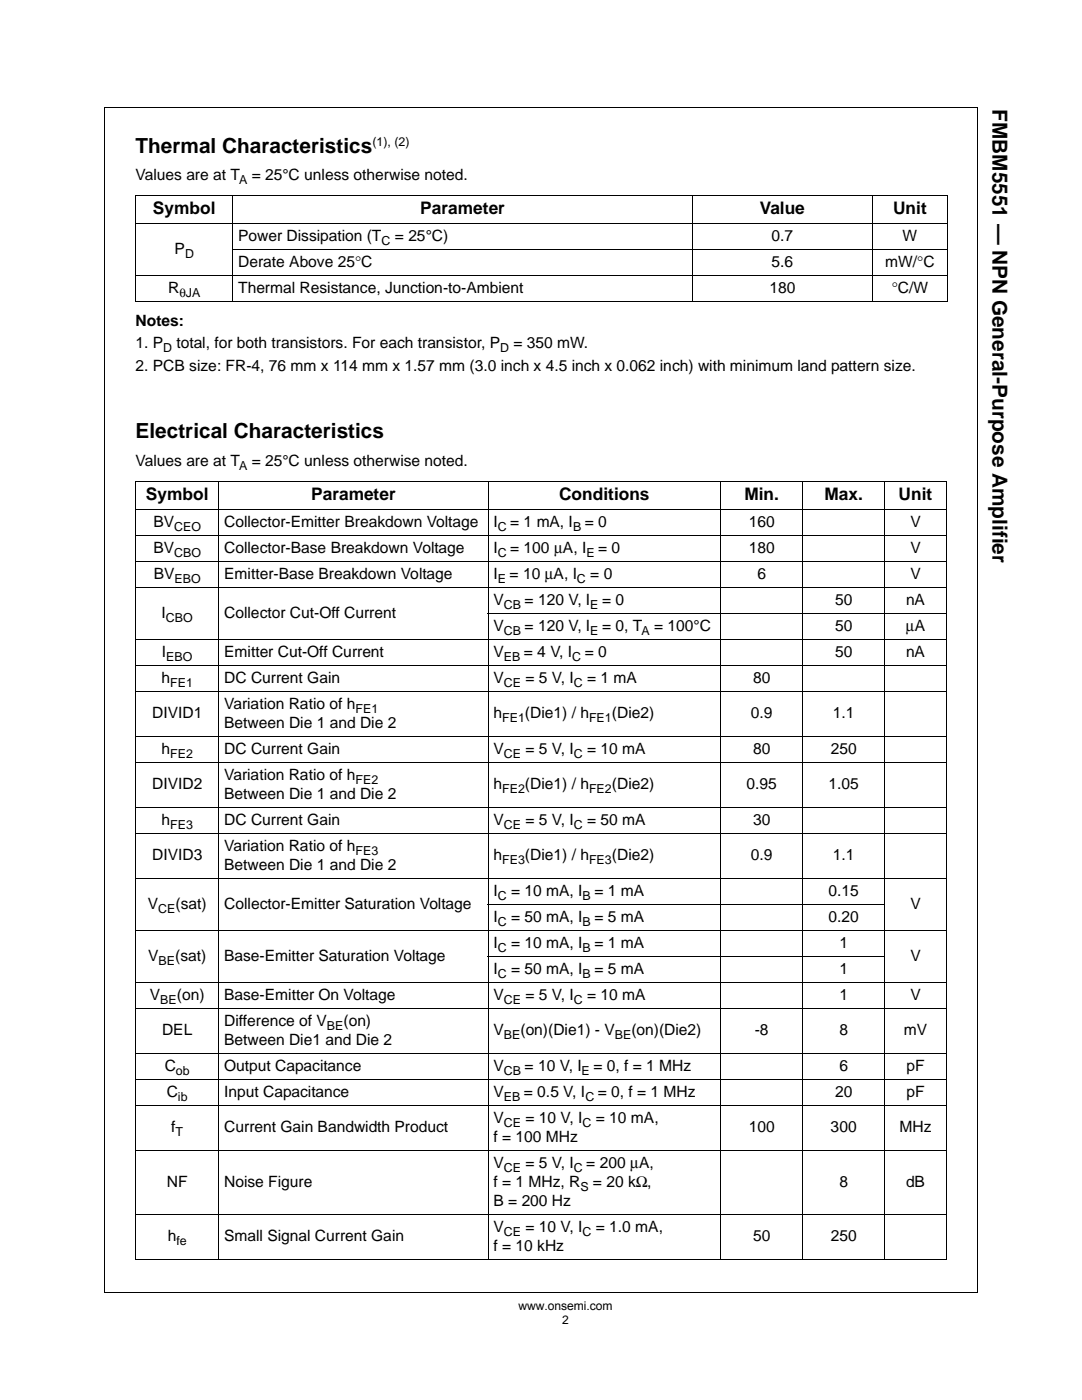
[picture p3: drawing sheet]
<svg xmlns="http://www.w3.org/2000/svg" width="216mm" height="279mm" viewBox="0 0 216 279" stroke-linecap="round" stroke-linejoin="round" font-family="sans-serif">
<defs><g id="words">
<g font-size="4.1">
<text x="198" y="21.8" transform="rotate(90 198 21.8)">FMBM5551 — NPN General-Purpose Amplifier</text>
<text x="27.1" y="30.4">Thermal Characteristics</text>
<text x="27.1" y="87.5">Electrical Characteristics</text>
</g>
<g font-size="3.5">
<text x="30.5" y="42.8">Symbol</text>
<text x="83.9" y="42.8">Parameter</text>
<text x="151.6" y="42.8">Value</text>
<text x="178.2" y="42.8">Unit</text>
<text x="29.1" y="99.8">Symbol</text>
<text x="62.1" y="99.8">Parameter</text>
<text x="111.6" y="99.8">Conditions</text>
<text x="148.5" y="99.8">Min.</text>
<text x="164.5" y="99.8">Max.</text>
<text x="179.3" y="99.8">Unit</text>
</g>
<g font-size="3.1">
<text x="27.1" y="36">Values are at T</text>
<text x="50.2" y="36">= 25°C unless otherwise noted.</text>
<text x="34.8" y="50.7">P</text>
<text x="47.5" y="53.3">Derate Above 25°C</text>
<text x="47.5" y="48.1">Power Dissipation (T</text>
<text x="78.8" y="48.1">= 25°C)</text>
<text x="154" y="53.3">5.6</text>
<text x="154" y="48.1">0.7</text>
<text x="176.6" y="53.3">mW/°C</text>
<text x="180.1" y="48.1">W</text>
<text x="33.6" y="58.5">R</text>
<text x="47.5" y="58.5">Thermal Resistance, Junction-to-Ambient</text>
<text x="153.5" y="58.5">180</text>
<text x="177.9" y="58.5">°C/W</text>
<text x="27.1" y="65">Notes:</text>
<text x="27.1" y="69.5">1. P</text>
<text x="35.2" y="69.5">total, for both transistors. For each transistor, P</text>
<text x="102.4" y="69.5">= 350 mW.</text>
<text x="27.1" y="74">2. PCB size: FR-4, 76 mm x 114 mm x 1.57 mm (3.0 inch x 4.5 inch x 0.062 inch) with minimum land pattern size.</text>
<text x="27.1" y="93">Values are at T</text>
<text x="50.2" y="93">= 25°C unless otherwise noted.</text>
<text x="30.6" y="105.1">BV</text>
<text x="44.7" y="105.1">Collector-Emitter Breakdown Voltage</text>
<text x="98.5" y="105.1">I</text>
<text x="101.8" y="105.1">= 1 mA, I</text>
<text x="116.7" y="105.1">= 0</text>
<text x="149.4" y="105.1">160</text>
<text x="181.7" y="105.1">V</text>
<text x="30.6" y="110.3">BV</text>
<text x="44.7" y="110.3">Collector-Base Breakdown Voltage</text>
<text x="98.5" y="110.3">I</text>
<text x="101.8" y="110.3">= 100 μA, I</text>
<text x="119.3" y="110.3">= 0</text>
<text x="149.4" y="110.3">180</text>
<text x="181.7" y="110.3">V</text>
<text x="30.7" y="115.5">BV</text>
<text x="44.7" y="115.5">Emitter-Base Breakdown Voltage</text>
<text x="98.5" y="115.5">I</text>
<text x="101.7" y="115.5">= 10 μA, I</text>
<text x="117.8" y="115.5">= 0</text>
<text x="151.1" y="115.5">6</text>
<text x="181.7" y="115.5">V</text>
<text x="32.2" y="123.3">I</text>
<text x="44.7" y="123.3">Collector Cut-Off Current</text>
<text x="98.5" y="120.7">V</text>
<text x="98.5" y="125.9">V</text>
<text x="104.7" y="120.7">= 120 V, I</text>
<text x="104.7" y="125.9">= 120 V, I</text>
<text x="120.1" y="120.7">= 0</text>
<text x="120.1" y="125.9">= 0, T</text>
<text x="130.5" y="125.9">= 100°C</text>
<text x="166.6" y="125.9">50</text>
<text x="166.6" y="120.7">50</text>
<text x="180.8" y="125.9">μA</text>
<text x="180.8" y="120.7">nA</text>
<text x="32.3" y="131.1">I</text>
<text x="44.7" y="131.1">Emitter Cut-Off Current</text>
<text x="98.5" y="131.1">V</text>
<text x="104.5" y="131.1">= 4 V, I</text>
<text x="116.7" y="131.1">= 0</text>
<text x="166.6" y="131.1">50</text>
<text x="180.8" y="131.1">nA</text>
<text x="32.2" y="136.3">h</text>
<text x="44.7" y="136.2">DC Current Gain</text>
<text x="98.5" y="136.2">V</text>
<text x="104.9" y="136.2">= 5 V, I</text>
<text x="117.2" y="136.2">= 1 mA</text>
<text x="150.3" y="136.2">80</text>
<text x="30.4" y="143.3">DIVID1</text>
<text x="44.7" y="141.4">Variation Ratio of h</text>
<text x="98.5" y="143.3">h</text>
<text x="104.8" y="143.3">(Die1) / h</text>
<text x="122.1" y="143.3">(Die2)</text>
<text x="149.8" y="143.3">0.9</text>
<text x="166.2" y="143.3">1.1</text>
<text x="44.7" y="145.2">Between Die 1 and Die 2</text>
<text x="32.2" y="150.4">h</text>
<text x="44.7" y="155.6">Variation Ratio of h</text>
<text x="44.7" y="150.4">DC Current Gain</text>
<text x="98.5" y="150.4">V</text>
<text x="104.9" y="150.4">= 5 V, I</text>
<text x="117.2" y="150.4">= 10 mA</text>
<text x="150.3" y="150.4">80</text>
<text x="165.8" y="150.4">250</text>
<text x="30.4" y="157.5">DIVID2</text>
<text x="44.7" y="159.4">Between Die 1 and Die 2</text>
<text x="98.5" y="157.5">h</text>
<text x="104.8" y="157.5">(Die1) / h</text>
<text x="122.1" y="157.5">(Die2)</text>
<text x="149" y="157.5">0.95</text>
<text x="165.3" y="157.5">1.05</text>
<text x="32.2" y="164.6">h</text>
<text x="44.7" y="164.6">DC Current Gain</text>
<text x="98.5" y="164.6">V</text>
<text x="104.9" y="164.6">= 5 V, I</text>
<text x="117.2" y="164.6">= 50 mA</text>
<text x="150.3" y="164.6">30</text>
<text x="30.4" y="171.7">DIVID3</text>
<text x="44.7" y="169.8">Variation Ratio of h</text>
<text x="44.7" y="173.6">Between Die 1 and Die 2</text>
<text x="98.5" y="171.7">h</text>
<text x="104.8" y="171.7">(Die1) / h</text>
<text x="122.1" y="171.7">(Die2)</text>
<text x="149.8" y="171.7">0.9</text>
<text x="166.2" y="171.7">1.1</text>
<text x="98.5" y="178.8">I</text>
<text x="102" y="178.8">= 10 mA, I</text>
<text x="118.6" y="178.8">= 1 mA</text>
<text x="165.3" y="178.8">0.15</text>
<text x="29.5" y="181.4">V</text>
<text x="35" y="181.4">(sat)</text>
<text x="44.7" y="181.4">Collector-Emitter Saturation Voltage</text>
<text x="98.5" y="184">I</text>
<text x="102" y="184">= 50 mA, I</text>
<text x="118.6" y="184">= 5 mA</text>
<text x="165.3" y="184">0.20</text>
<text x="181.7" y="181.4">V</text>
<text x="29.6" y="191.7">V</text>
<text x="34.9" y="191.7">(sat)</text>
<text x="44.7" y="191.7">Base-Emitter Saturation Voltage</text>
<text x="98.5" y="189.1">I</text>
<text x="102" y="189.1">= 10 mA, I</text>
<text x="118.6" y="189.1">= 1 mA</text>
<text x="167.5" y="189.1">1</text>
<text x="181.7" y="191.7">V</text>
<text x="98.5" y="194.3">I</text>
<text x="102" y="194.3">= 50 mA, I</text>
<text x="118.6" y="194.3">= 5 mA</text>
<text x="167.5" y="194.3">1</text>
<text x="29.9" y="199.5">V</text>
<text x="35.3" y="199.5">(on)</text>
<text x="44.7" y="199.5">Base-Emitter On Voltage</text>
<text x="98.5" y="199.5">V</text>
<text x="104.9" y="199.5">= 5 V, I</text>
<text x="117.2" y="199.5">= 10 mA</text>
<text x="167.5" y="199.5">1</text>
<text x="181.7" y="199.5">V</text>
<text x="32.3" y="206.6">DEL</text>
<text x="44.7" y="204.7">Difference of V</text>
<text x="44.7" y="208.5">Between Die1 and Die 2</text>
<text x="68.5" y="204.7">(on)</text>
<text x="98.5" y="206.6">V</text>
<text x="103.9" y="206.6">(on)(Die1) - V</text>
<text x="126" y="206.6">(on)(Die2)</text>
<text x="150.6" y="206.6">-8</text>
<text x="167.5" y="206.6">8</text>
<text x="180.4" y="206.6">mV</text>
<text x="32.9" y="213.7">C</text>
<text x="44.7" y="213.7">Output Capacitance</text>
<text x="98.5" y="213.7">V</text>
<text x="104.7" y="213.7">= 10 V, I</text>
<text x="118.4" y="213.7">= 0, f = 1 MHz</text>
<text x="167.5" y="213.7">6</text>
<text x="180.9" y="213.7">pF</text>
<text x="33.3" y="218.9">C</text>
<text x="44.7" y="218.9">Input Capacitance</text>
<text x="98.5" y="218.9">V</text>
<text x="104.5" y="218.9">= 0.5 V, I</text>
<text x="119.3" y="218.9">= 0, f = 1 MHz</text>
<text x="166.6" y="218.9">20</text>
<text x="180.9" y="218.9">pF</text>
<text x="34.2" y="226">f</text>
<text x="44.7" y="226">Current Gain Bandwidth Product</text>
<text x="98.5" y="227.9">f = 100 MHz</text>
<text x="98.5" y="224">V</text>
<text x="104.9" y="224">= 10 V, I</text>
<text x="118.9" y="224">= 10 mA,</text>
<text x="149.4" y="226">100</text>
<text x="165.7" y="226">300</text>
<text x="179.5" y="226">MHz</text>
<text x="98.5" y="233">V</text>
<text x="104.9" y="233">= 5 V, I</text>
<text x="117" y="233">= 200 μA,</text>
<text x="33.3" y="236.9">NF</text>
<text x="44.7" y="236.9">Noise Figure</text>
<text x="98.5" y="236.9">f = 1 MHz, R</text>
<text x="118.3" y="236.9">= 20 kΩ,</text>
<text x="167.5" y="236.9">8</text>
<text x="180.8" y="236.9">dB</text>
<text x="98.5" y="240.7">B = 200 Hz</text>
<text x="98.5" y="245.9">V</text>
<text x="104.9" y="245.9">= 10 V, I</text>
<text x="118.9" y="245.9">= 1.0 mA,</text>
<text x="33.5" y="247.7">h</text>
<text x="44.7" y="247.7">Small Signal Current Gain</text>
<text x="98.5" y="249.6">f = 10 kHz</text>
<text x="150.3" y="247.7">50</text>
<text x="165.8" y="247.7">250</text>
</g>
<g font-size="2.5">
<text x="74.3" y="29.2">(1), (2)</text>
<text x="47.7" y="36.8">A</text>
<text x="36.9" y="51.5">D</text>
<text x="76.1" y="48.9">C</text>
<text x="35.8" y="59.2">θJA</text>
<text x="32.6" y="70.3">D</text>
<text x="99.8" y="70.3">D</text>
<text x="47.7" y="93.8">A</text>
<text x="34.8" y="105.9">CEO</text>
<text x="99.3" y="105.9">C</text>
<text x="114.3" y="105.9">B</text>
<text x="34.8" y="111.1">CBO</text>
<text x="99.3" y="111.1">C</text>
<text x="117" y="111.1">E</text>
<text x="34.8" y="116.3">EBO</text>
<text x="99.3" y="116.3">E</text>
<text x="115.1" y="116.3">C</text>
<text x="33.1" y="124.1">CBO</text>
<text x="100.5" y="121.5">CB</text>
<text x="117.8" y="121.5">E</text>
<text x="33.2" y="131.8">EBO</text>
<text x="100.5" y="126.6">CB</text>
<text x="100.5" y="131.8">EB</text>
<text x="114.2" y="131.8">C</text>
<text x="117.8" y="126.6">E</text>
<text x="128" y="126.6">A</text>
<text x="34" y="137">FE1</text>
<text x="100.5" y="137">CE</text>
<text x="114.5" y="137">C</text>
<text x="70.9" y="142.2">FE1</text>
<text x="100.2" y="144.1">FE1</text>
<text x="117.5" y="144.1">FE1</text>
<text x="34" y="151.2">FE2</text>
<text x="100.5" y="151.2">CE</text>
<text x="114.5" y="151.2">C</text>
<text x="70.9" y="156.4">FE2</text>
<text x="100.2" y="158.3">FE2</text>
<text x="117.5" y="158.3">FE2</text>
<text x="34" y="165.4">FE3</text>
<text x="100.5" y="165.4">CE</text>
<text x="114.5" y="165.4">C</text>
<text x="70.9" y="170.6">FE3</text>
<text x="100.2" y="172.5">FE3</text>
<text x="117.5" y="172.5">FE3</text>
<text x="99.3" y="179.5">C</text>
<text x="116.2" y="179.5">B</text>
<text x="31.6" y="182.1">CE</text>
<text x="99.3" y="184.7">C</text>
<text x="116.2" y="184.7">B</text>
<text x="99.3" y="189.9">C</text>
<text x="116.2" y="189.9">B</text>
<text x="31.6" y="192.5">BE</text>
<text x="99.3" y="195.1">C</text>
<text x="116.2" y="195.1">B</text>
<text x="32" y="200.3">BE</text>
<text x="100.5" y="200.3">CE</text>
<text x="114.5" y="200.3">C</text>
<text x="65.2" y="205.5">BE</text>
<text x="100.5" y="207.4">BE</text>
<text x="122.7" y="207.4">BE</text>
<text x="35.1" y="214.5">ob</text>
<text x="100.5" y="214.5">CB</text>
<text x="116.1" y="214.5">E</text>
<text x="35.5" y="219.6">ib</text>
<text x="100.5" y="219.6">EB</text>
<text x="116.8" y="219.6">C</text>
<text x="35.1" y="226.7">T</text>
<text x="100.5" y="224.8">CE</text>
<text x="116.2" y="224.8">C</text>
<text x="100.5" y="233.8">CE</text>
<text x="114.5" y="233.8">C</text>
<text x="115.8" y="237.6">S</text>
<text x="35.2" y="248.5">fe</text>
<text x="100.5" y="246.6">CE</text>
<text x="116.2" y="246.6">C</text>
</g>
<g font-size="2.4">
<text x="103.5" y="261.4">www.onsemi.com</text>
<text x="112.2" y="264.3">2</text>
</g>
</g></defs>
<path d="M20.8 21.4v236.5M20.8 21.5h174.4M195.1 21.5v236.5M20.7 257.9h174.4" fill="none" stroke="#000" stroke-width=".2"/>
<path d="M26.8 53.6h162.3v170.3h-162.3z" fill="#fff"/>
<g fill="none" stroke="#000" stroke-width=".2">
<path d="M27 39.1h162.1M27.1 39.2v20.9M46.5 39v21.3M138.2 39v21.3M174.1 39v21.3M189 39.2v20.9M27 44.6h162.1M27 55h162.1M46.4 49.8h142.7M27 60.2h162.1M27 96.1h161.9M27.1 96.2v155.1"/>
<path d="M43.7 96.1v155.4M97.4 96.1v155.4M143.8 96.1v155.4M160.2 96.1v155.4M176.5 96.1v155.4M188.8 96.2v155.1M27 101.7h161.9M27 106.8h161.9M27 112h161.9M27 117.2h161.9M27 127.6h161.9M27 132.8h161.9"/>
<path d="M27 138h161.9M97.3 122.4h91.6M27 147h161.9M27 152.1h161.9M27 161.1h161.9M27 166.3h161.9M27 175.3h161.9M27 185.7h161.9M27 196h161.9M97.3 180.5h79.3M97.3 190.9h79.3M27 201.2h161.9"/>
<path d="M27 210.2h161.9M27 215.4h161.9M27 220.6h161.9M27 229.6h161.9M27 242.4h161.9M27 251.4h161.9"/>
</g>
<use href="#words"/>
</svg>
